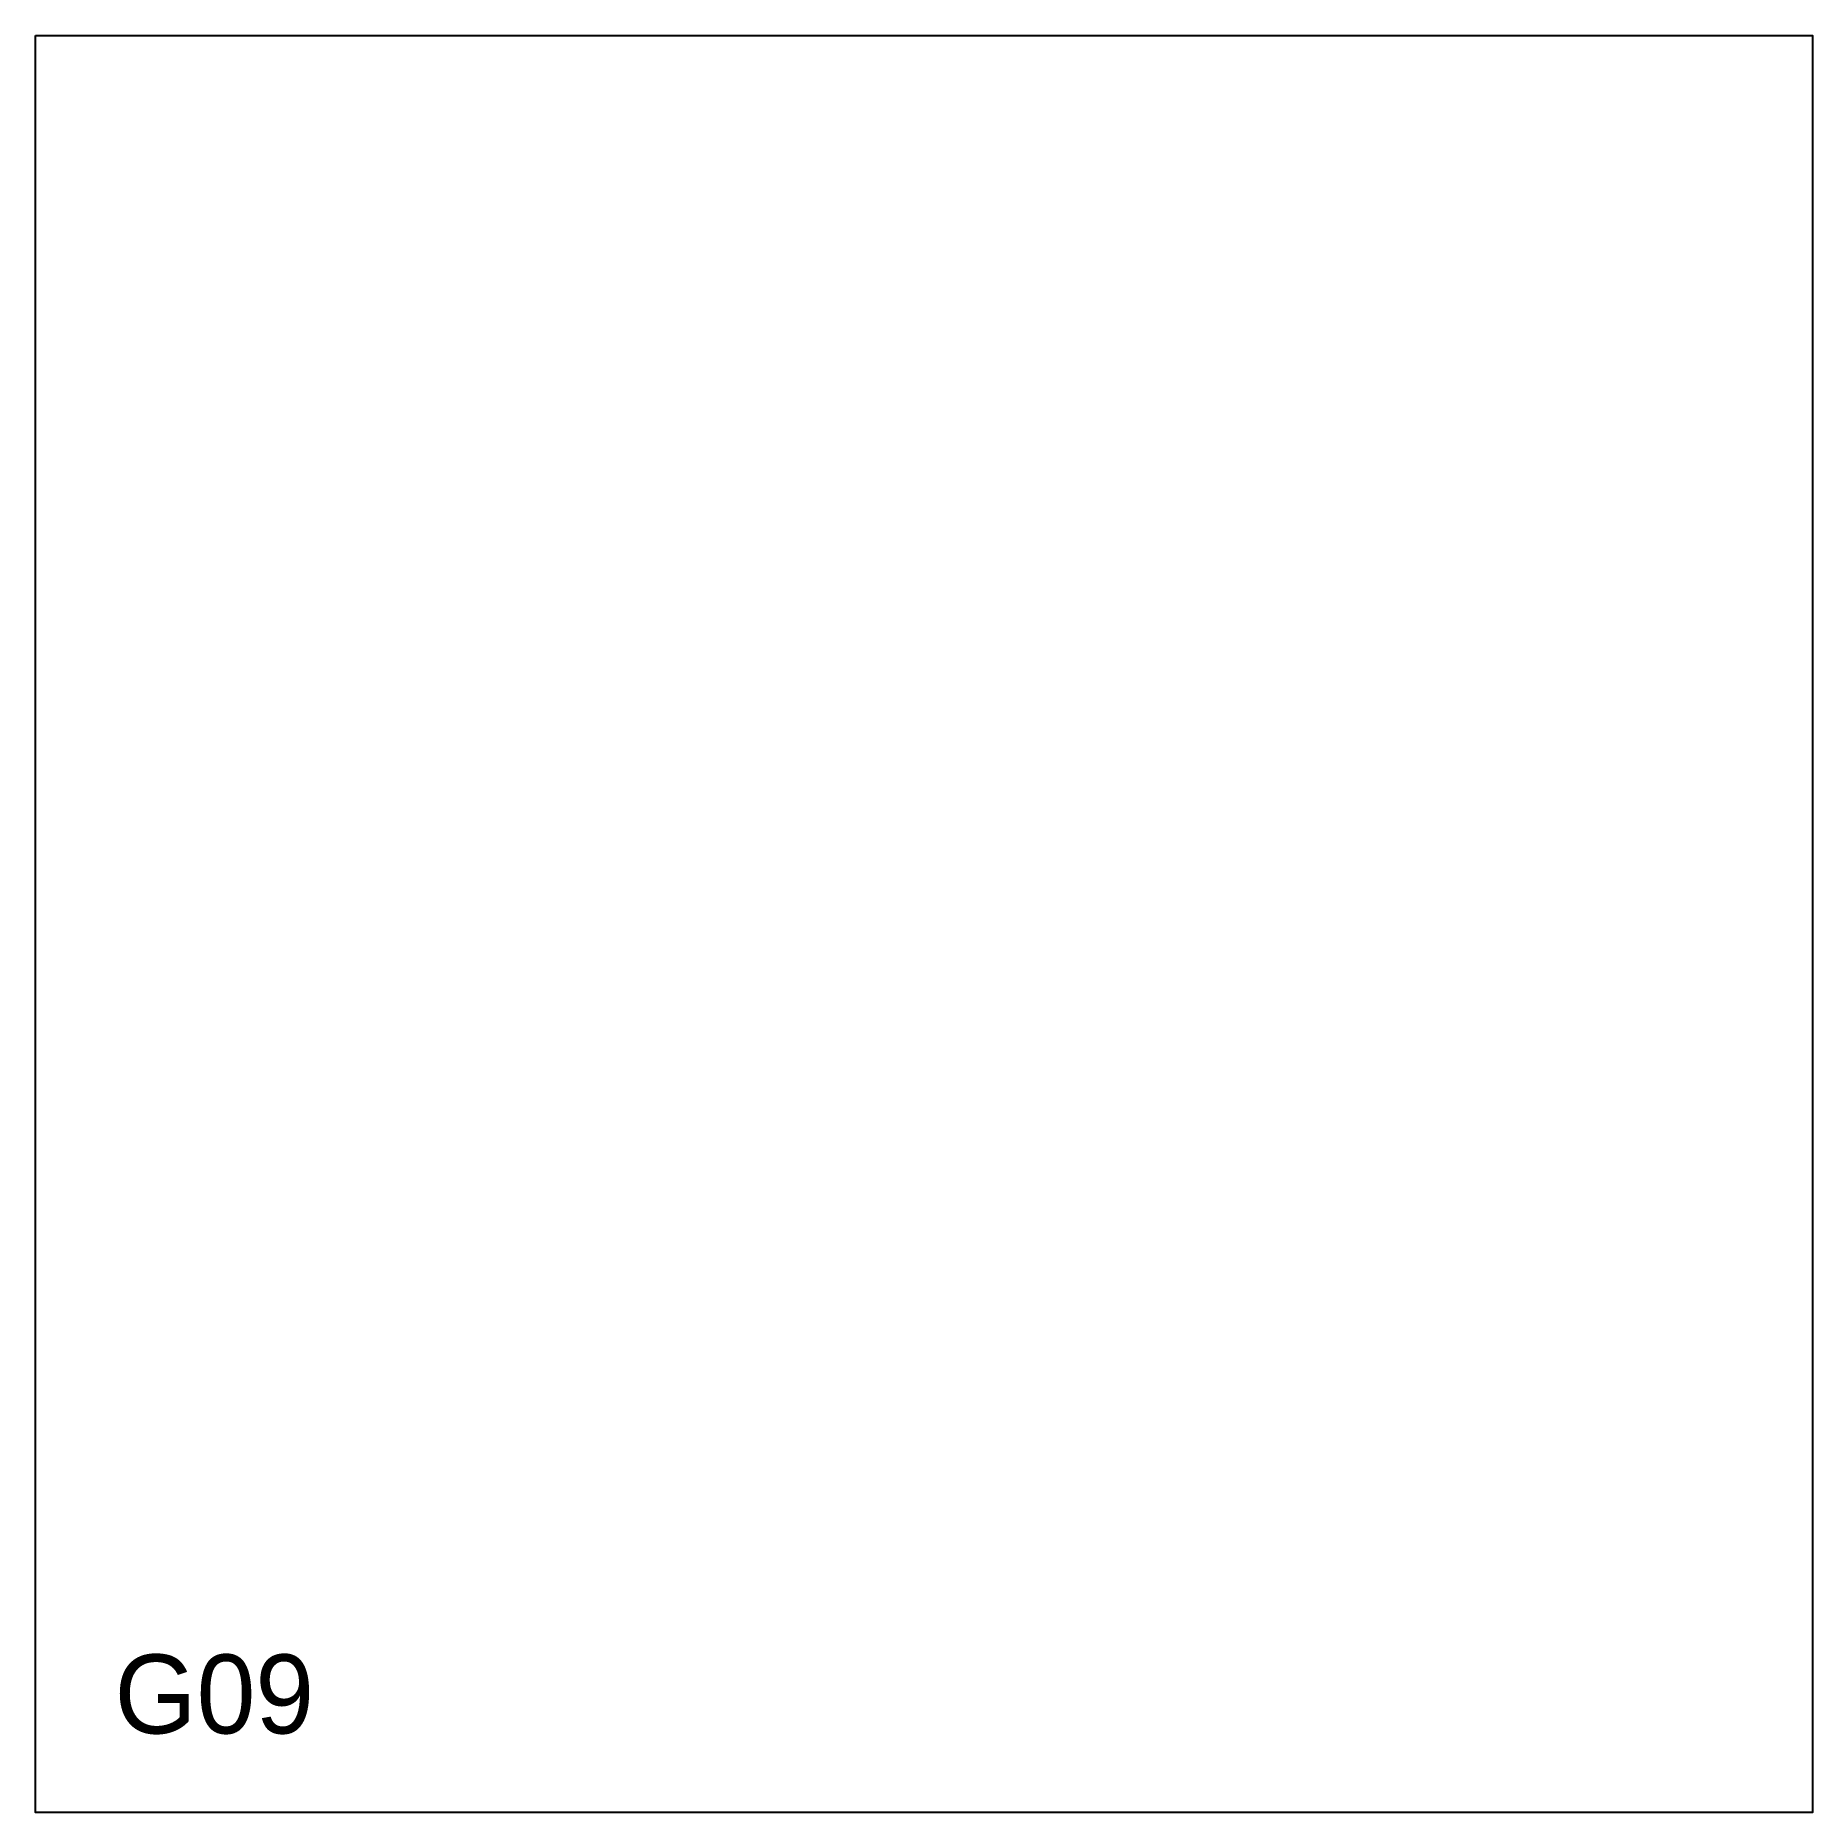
# Model space of a CAD drawing. Header units: millimetres. Extents: x 0 to 900, y 0 to 900.
import ezdxf

# ---------------------------------------------------------------- set-up
doc = ezdxf.new("R2010")
doc.units = ezdxf.units.MM
doc.layers.add('CUT', color=1, linetype='Continuous')
doc.layers.add('ID', color=3, linetype='Continuous')

msp = doc.modelspace()

# ---------------------------------------------------------------- linework, layer by layer
at = {"layer": 'CUT'}
msp.add_lwpolyline([(0, 900), (900, 900), (900, 0), (0, 0), (0, 900)], close=True, dxfattribs=at)

# ---------------------------------------------------------------- texts
at = {"layer": 'ID'}
msp.add_text('G09', height=40, dxfattribs=at).set_placement((40, 40))

doc.saveas('drawing.dxf')
